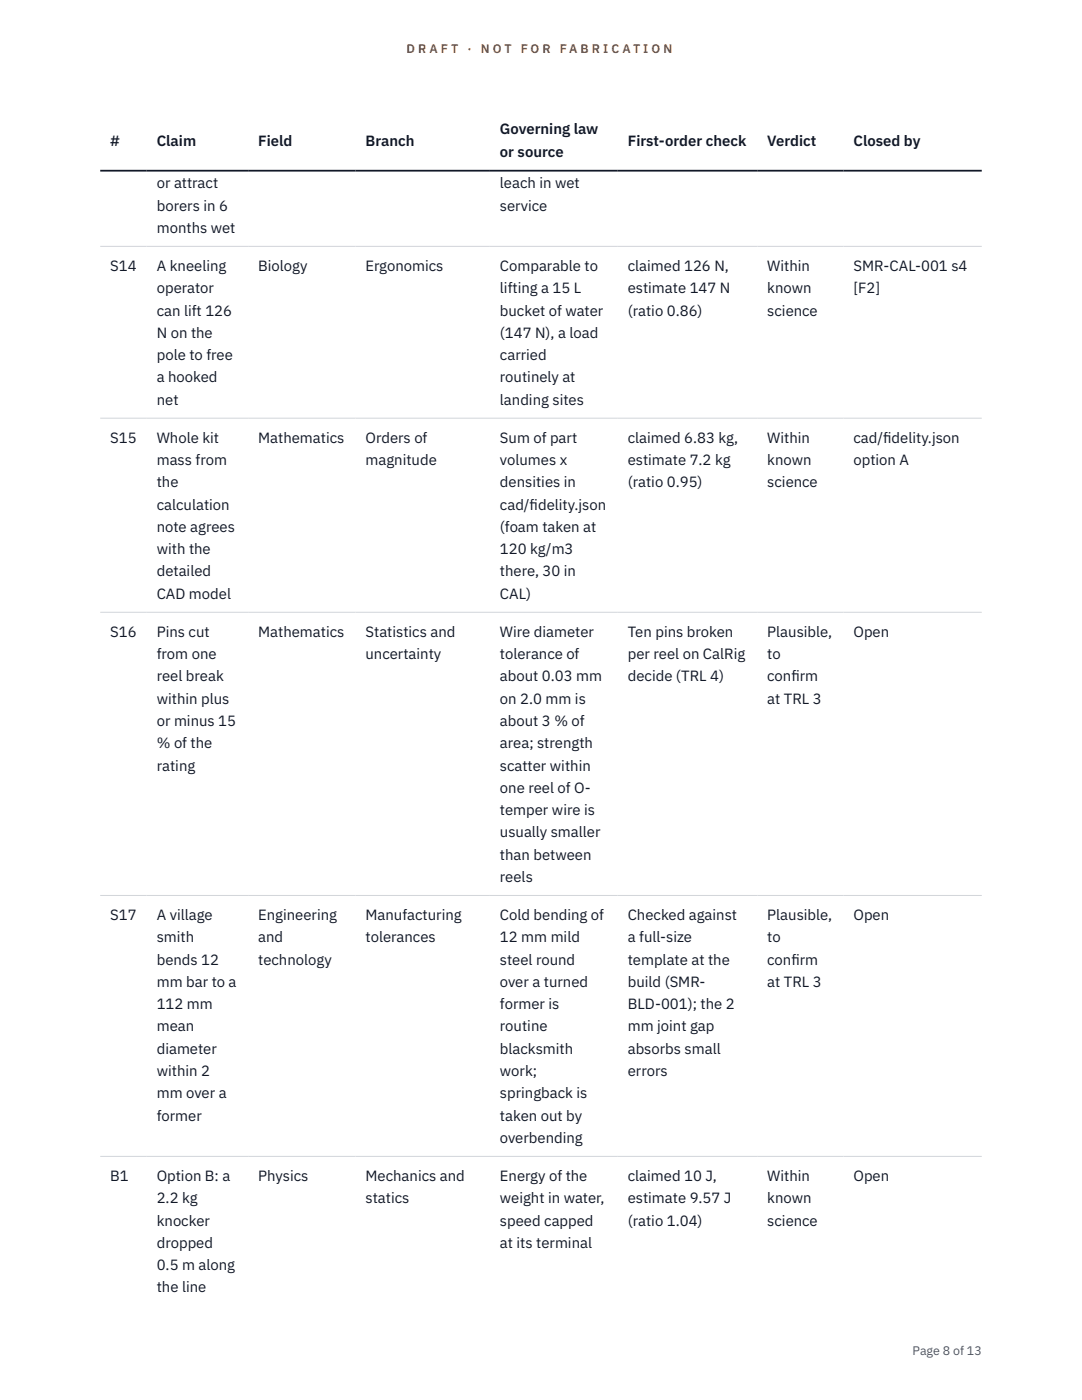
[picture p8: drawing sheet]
<svg xmlns="http://www.w3.org/2000/svg" width="216mm" height="279mm" viewBox="0 0 216 279" stroke-linecap="round" stroke-linejoin="round" font-family="sans-serif">
<defs><g id="words">
<g font-size="3" fill="#111827">
<text x="22" y="29.1">#</text>
<text x="31.3" y="29.1">Claim</text>
<text x="51.5" y="29.1">Field</text>
<text x="72.9" y="29.1">Branch</text>
<text x="99.8" y="26.8">Governing law</text>
<text x="125.3" y="29.1">First-order check</text>
<text x="153.1" y="29.1">Verdict</text>
<text x="170.3" y="29.1">Closed by</text>
<text x="99.8" y="31.3">or source</text>
<text x="31.3" y="37.6">or attract</text>
<text x="99.8" y="37.6">leach in wet</text>
<text x="31.3" y="42">borers in 6</text>
<text x="31.3" y="46.5">months wet</text>
<text x="99.8" y="42">service</text>
<text x="22" y="54.1">S14</text>
<text x="31.3" y="54.1">A kneeling</text>
<text x="31.3" y="58.5">operator</text>
<text x="51.5" y="54.1">Biology</text>
<text x="72.9" y="54.1">Ergonomics</text>
<text x="99.8" y="54.1">Comparable to</text>
<text x="99.8" y="58.5">lifting a 15 L</text>
<text x="125.3" y="54.1">claimed 126 N,</text>
<text x="125.3" y="58.5">estimate 147 N</text>
<text x="153.1" y="54.1">Within</text>
<text x="153.1" y="58.5">known</text>
<text x="170.3" y="54.1">SMR-CAL-001 s4</text>
<text x="170.3" y="58.5">[F2]</text>
<text x="31.3" y="63">can lift 126</text>
<text x="99.8" y="63">bucket of water</text>
<text x="125.3" y="63">(ratio 0.86)</text>
<text x="153.1" y="63">science</text>
<text x="31.3" y="67.4">N on the</text>
<text x="31.3" y="71.9">pole to free</text>
<text x="99.8" y="67.4">(147 N), a load</text>
<text x="99.8" y="71.9">carried</text>
<text x="31.3" y="76.3">a hooked</text>
<text x="99.8" y="76.3">routinely at</text>
<text x="31.3" y="80.8">net</text>
<text x="99.8" y="80.8">landing sites</text>
<text x="22" y="88.4">S15</text>
<text x="31.3" y="88.4">Whole kit</text>
<text x="51.5" y="88.4">Mathematics</text>
<text x="72.9" y="88.4">Orders of</text>
<text x="99.8" y="88.4">Sum of part</text>
<text x="125.3" y="88.4">claimed 6.83 kg,</text>
<text x="153.1" y="88.4">Within</text>
<text x="170.3" y="88.4">cad/f</text>
<text x="176.2" y="88.4">idelity.json</text>
<text x="31.3" y="92.8">mass from</text>
<text x="72.9" y="92.8">magnitude</text>
<text x="99.8" y="92.8">volumes x</text>
<text x="125.3" y="92.8">estimate 7.2 kg</text>
<text x="153.1" y="92.8">known</text>
<text x="170.3" y="92.8">option A</text>
<text x="31.3" y="97.3">the</text>
<text x="31.3" y="101.7">calculation</text>
<text x="99.8" y="97.3">densities in</text>
<text x="99.8" y="101.7">cad/f</text>
<text x="105.7" y="101.7">idelity.json</text>
<text x="125.3" y="97.3">(ratio 0.95)</text>
<text x="153.1" y="97.3">science</text>
<text x="31.3" y="106.2">note agrees</text>
<text x="99.8" y="106.2">(foam taken at</text>
<text x="31.3" y="110.6">with the</text>
<text x="99.8" y="110.6">120 kg/m3</text>
<text x="31.3" y="115">detailed</text>
<text x="31.3" y="119.5">CAD model</text>
<text x="99.8" y="115">there, 30 in</text>
<text x="99.8" y="119.5">CAL)</text>
<text x="22" y="127.1">S16</text>
<text x="31.3" y="127.1">Pins cut</text>
<text x="31.3" y="131.6">from one</text>
<text x="51.5" y="127.1">Mathematics</text>
<text x="72.9" y="127.1">Statistics and</text>
<text x="72.9" y="131.6">uncertainty</text>
<text x="99.8" y="127.1">Wire diameter</text>
<text x="99.8" y="131.6">tolerance of</text>
<text x="125.3" y="127.1">Ten pins broken</text>
<text x="125.3" y="131.6">per reel on CalRig</text>
<text x="153.1" y="127.1">Plausible,</text>
<text x="153.1" y="131.6">to</text>
<text x="170.3" y="127.1">Open</text>
<text x="31.3" y="136">reel break</text>
<text x="99.8" y="136">about 0.03 mm</text>
<text x="125.3" y="136">decide (TRL 4)</text>
<text x="153.1" y="136">conf</text>
<text x="157.9" y="136">irm</text>
<text x="31.3" y="140.5">within plus</text>
<text x="99.8" y="140.5">on 2.0 mm is</text>
<text x="153.1" y="140.5">at TRL 3</text>
<text x="31.3" y="144.9">or minus 15</text>
<text x="31.3" y="149.3">% of the</text>
<text x="99.8" y="144.9">about 3 % of</text>
<text x="99.8" y="149.3">area; strength</text>
<text x="31.3" y="153.8">rating</text>
<text x="99.8" y="153.8">scatter within</text>
<text x="99.8" y="158.2">one reel of O-</text>
<text x="99.8" y="162.7">temper wire is</text>
<text x="99.8" y="167.1">usually smaller</text>
<text x="99.8" y="171.6">than between</text>
<text x="99.8" y="176">reels</text>
<text x="22" y="183.6">S17</text>
<text x="31.3" y="183.6">A village</text>
<text x="51.5" y="183.6">Engineering</text>
<text x="72.9" y="183.6">Manufacturing</text>
<text x="99.8" y="183.6">Cold bending of</text>
<text x="125.3" y="183.6">Checked against</text>
<text x="153.1" y="183.6">Plausible,</text>
<text x="170.3" y="183.6">Open</text>
<text x="31.3" y="188.1">smith</text>
<text x="51.5" y="188.1">and</text>
<text x="72.9" y="188.1">tolerances</text>
<text x="99.8" y="188.1">12 mm mild</text>
<text x="125.3" y="188.1">a full-size</text>
<text x="153.1" y="188.1">to</text>
<text x="31.3" y="192.5">bends 12</text>
<text x="31.3" y="197">mm bar to a</text>
<text x="51.5" y="192.5">technology</text>
<text x="99.8" y="192.5">steel round</text>
<text x="99.8" y="197">over a turned</text>
<text x="125.3" y="192.5">template at the</text>
<text x="125.3" y="197">build (SMR-</text>
<text x="153.1" y="192.5">conf</text>
<text x="153.1" y="197">at TRL 3</text>
<text x="157.9" y="192.5">irm</text>
<text x="31.3" y="201.4">112 mm</text>
<text x="99.8" y="201.4">former is</text>
<text x="125.3" y="201.4">BLD-001); the 2</text>
<text x="31.3" y="205.9">mean</text>
<text x="99.8" y="205.9">routine</text>
<text x="125.3" y="205.9">mm joint gap</text>
<text x="31.3" y="210.3">diameter</text>
<text x="31.3" y="214.7">within 2</text>
<text x="99.8" y="210.3">blacksmith</text>
<text x="99.8" y="214.7">work;</text>
<text x="125.3" y="210.3">absorbs small</text>
<text x="125.3" y="214.7">errors</text>
<text x="31.3" y="219.2">mm over a</text>
<text x="99.8" y="219.2">springback is</text>
<text x="31.3" y="223.6">former</text>
<text x="99.8" y="223.6">taken out by</text>
<text x="99.8" y="228.1">overbending</text>
<text x="22" y="235.7">B1</text>
<text x="31.3" y="235.7">Option B: a</text>
<text x="51.5" y="235.7">Physics</text>
<text x="72.9" y="235.7">Mechanics and</text>
<text x="99.8" y="235.7">Energy of the</text>
<text x="125.3" y="235.7">claimed 10 J,</text>
<text x="153.1" y="235.7">Within</text>
<text x="170.3" y="235.7">Open</text>
<text x="31.3" y="240.1">2.2 kg</text>
<text x="31.3" y="244.6">knocker</text>
<text x="72.9" y="240.1">statics</text>
<text x="99.8" y="240.1">weight in water,</text>
<text x="99.8" y="244.6">speed capped</text>
<text x="125.3" y="240.1">estimate 9.57 J</text>
<text x="125.3" y="244.6">(ratio 1.04)</text>
<text x="153.1" y="240.1">known</text>
<text x="153.1" y="244.6">science</text>
<text x="31.3" y="249">dropped</text>
<text x="99.8" y="249">at its terminal</text>
<text x="31.3" y="253.5">0.5 m along</text>
<text x="31.3" y="257.9">the line</text>
</g>
<g font-size="2.5" fill="#b45309">
<text x="81.1" y="10.5">D R A F T</text>
<text x="93.3" y="10.5">·</text>
<text x="95.9" y="10.5">N O T</text>
<text x="103.9" y="10.5">F O R</text>
<text x="111.7" y="10.5">F A B R I C A T I O N</text>
</g>
<text font-size="2.5" fill="#4b5563" x="182.1" y="270.3">Page 8 of 13</text>
</g></defs>
<path d="M20 49.2h175.9M20 83.5h175.9M20 122.2h175.9M20 178.7h175.9M20 230.8h175.9" fill="none" stroke="#d1d5db" stroke-width=".2"/>
<path d="M20 34.1h175.9" fill="none" stroke="#111827" stroke-width=".35"/>
<use href="#words"/>
</svg>
